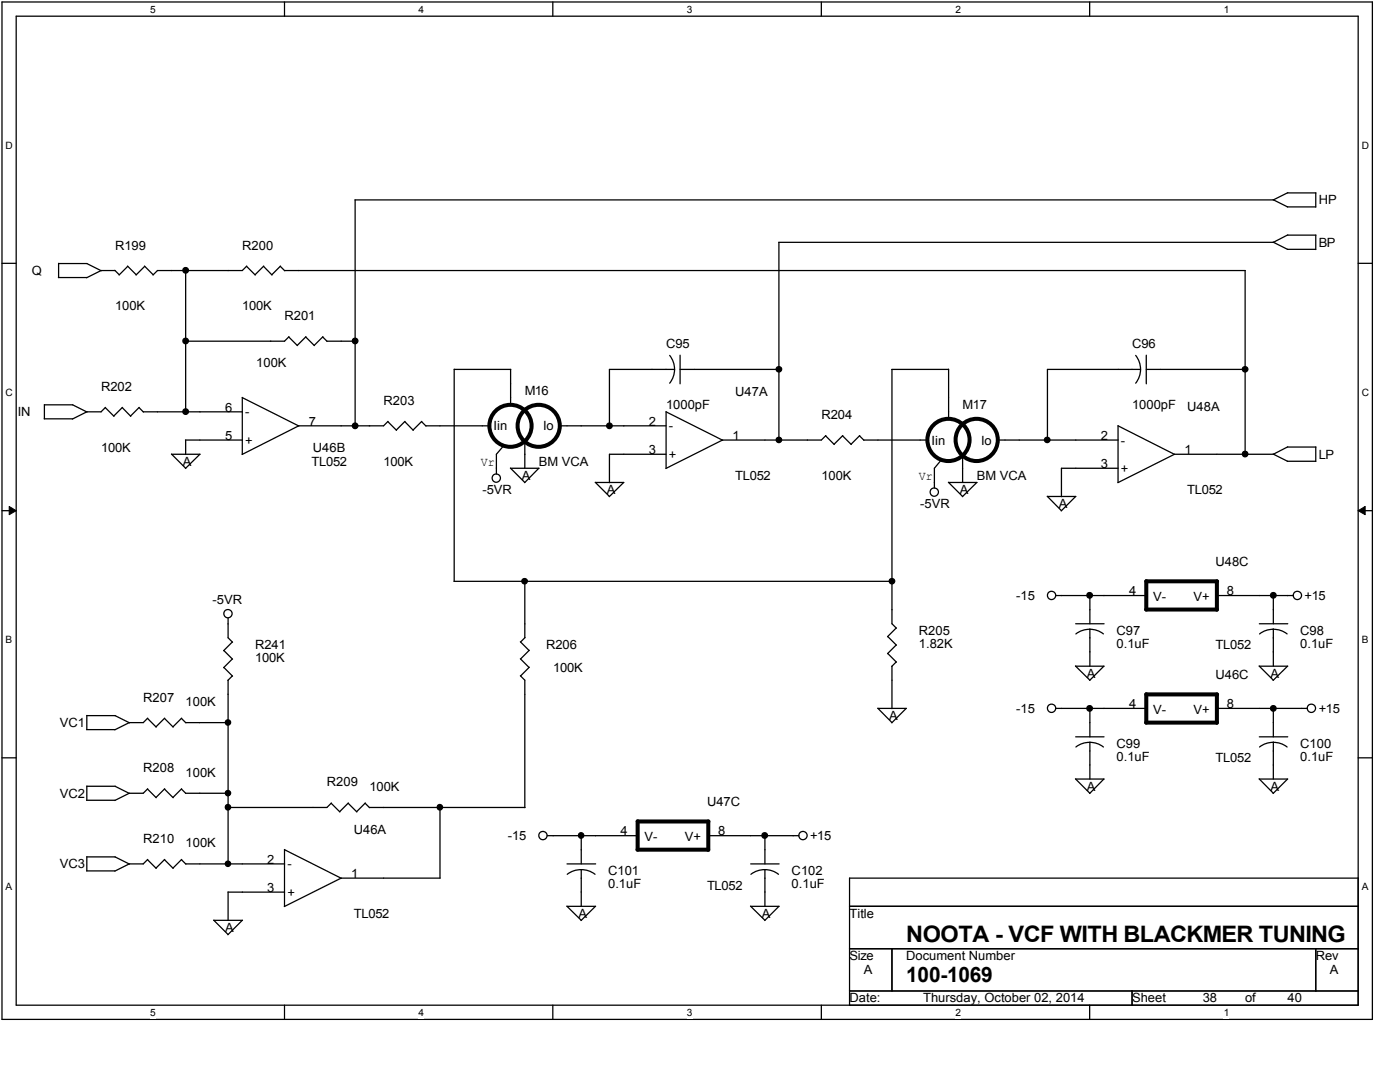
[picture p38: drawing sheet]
<svg xmlns="http://www.w3.org/2000/svg" width="279mm" height="216mm" viewBox="0 0 279 216" stroke-linecap="round" stroke-linejoin="round" font-family="sans-serif">
<defs><g id="words">
<text font-size="4.5" x="180.8" y="187.9">NOOTA - VCF WITH BLACKMER TUNING</text>
<text font-size="4.2" x="180.8" y="196">100-1069</text>
<g font-size="2.5">
<text x="263.2" y="40.8">HP</text>
<text x="23" y="49.8">R199</text>
<text x="48.4" y="49.8">R200</text>
<text x="263.2" y="49.2">BP</text>
<text x="6.3" y="54.9">Q</text>
<text x="23" y="61.9">100K</text>
<text x="48.4" y="61.9">100K</text>
<text x="56.8" y="63.9">R201</text>
<text x="132.9" y="69.5">C95</text>
<text x="225.9" y="69.5">C96</text>
<text x="20.2" y="78">R202</text>
<text x="51.1" y="73.2">100K</text>
<text x="3.5" y="83.1">IN</text>
<text x="44.9" y="82.1">6</text>
<text x="48.9" y="83.1">-</text>
<text x="76.5" y="80.8">R203</text>
<text x="104.7" y="78.8">M16</text>
<text x="132.9" y="81.6">1000pF</text>
<text x="146.7" y="79.1">U47A</text>
<text x="163.9" y="83.6">R204</text>
<text x="192.1" y="81.6">M17</text>
<text x="225.9" y="81.6">1000pF</text>
<text x="236.9" y="81.9">U48A</text>
<text x="44.9" y="87.8">5</text>
<text x="48.9" y="88.7">+</text>
<text x="61.6" y="84.9">7</text>
<text x="98.5" y="85.9">Iin</text>
<text x="108.4" y="85.9">Io</text>
<text x="129.5" y="84.9">2</text>
<text x="133.5" y="85.9">-</text>
<text x="146.2" y="87.8">1</text>
<text x="185.9" y="88.7">Iin</text>
<text x="195.8" y="88.7">Io</text>
<text x="219.7" y="87.8">2</text>
<text x="223.7" y="88.7">-</text>
<text x="20.2" y="90.1">100K</text>
<text x="36.5" y="92.9">A</text>
<text x="62.2" y="92.9">TL052</text>
<text x="62.5" y="90.1">U46B</text>
<text x="76.5" y="92.9">100K</text>
<text x="96" y="93">Vr</text>
<text x="104.1" y="95.7">A</text>
<text x="107.5" y="92.9">BM VCA</text>
<text x="129.5" y="90.6">3</text>
<text x="133.5" y="91.5">+</text>
<text x="146.7" y="95.7">TL052</text>
<text x="163.9" y="95.7">100K</text>
<text x="183.4" y="95.8">Vr</text>
<text x="194.9" y="95.7">BM VCA</text>
<text x="219.7" y="93.4">3</text>
<text x="223.7" y="94.3">+</text>
<text x="236.4" y="90.6">1</text>
<text x="263.2" y="91.5">LP</text>
<text x="96.3" y="98.6">-5VR</text>
<text x="121.1" y="98.6">A</text>
<text x="183.6" y="101.4">-5VR</text>
<text x="191.6" y="98.6">A</text>
<text x="211.3" y="101.4">A</text>
<text x="236.9" y="98.6">TL052</text>
<text x="242.6" y="112.9">U48C</text>
<text x="202.8" y="119.7">-15</text>
<text x="225.3" y="118.8">4</text>
<text x="230.2" y="120">V-</text>
<text x="238.2" y="120">V+</text>
<text x="244.8" y="118.8">8</text>
<text x="260.3" y="119.7">+15</text>
<text x="42.4" y="120.5">-5VR</text>
<text x="50.9" y="129.5">R241</text>
<text x="109" y="129.5">R206</text>
<text x="183.4" y="126.7">R205</text>
<text x="183.4" y="129.3">1.82K</text>
<text x="222.8" y="126.7">C97</text>
<text x="222.8" y="129.3">0.1uF</text>
<text x="242.6" y="129.5">TL052</text>
<text x="259.5" y="126.7">C98</text>
<text x="259.5" y="129.3">0.1uF</text>
<text x="50.9" y="132.1">100K</text>
<text x="110.4" y="134.1">100K</text>
<text x="216.9" y="135.2">A</text>
<text x="242.6" y="135.5">U46C</text>
<text x="253.6" y="135.2">A</text>
<text x="28.6" y="140">R207</text>
<text x="37.1" y="140.8">100K</text>
<text x="177.5" y="143.6">A</text>
<text x="202.8" y="142.2">-15</text>
<text x="225.3" y="141.3">4</text>
<text x="230.2" y="142.5">V-</text>
<text x="238.2" y="142.5">V+</text>
<text x="244.8" y="141.3">8</text>
<text x="263.2" y="142.2">+15</text>
<text x="12" y="145.1">VC1</text>
<text x="222.8" y="149.3">C99</text>
<text x="259.5" y="149.3">C100</text>
<text x="28.6" y="154.1">R208</text>
<text x="37.1" y="154.9">100K</text>
<text x="222.8" y="151.9">0.1uF</text>
<text x="242.6" y="152.1">TL052</text>
<text x="259.5" y="151.9">0.1uF</text>
<text x="12" y="159.2">VC2</text>
<text x="65.2" y="156.9">R209</text>
<text x="73.7" y="157.7">100K</text>
<text x="141.1" y="160.9">U47C</text>
<text x="216.9" y="157.7">A</text>
<text x="253.6" y="157.7">A</text>
<text x="70.6" y="166.5">U46A</text>
<text x="101.4" y="167.6">-15</text>
<text x="123.8" y="166.7">4</text>
<text x="128.7" y="167.9">V-</text>
<text x="136.7" y="167.9">V+</text>
<text x="143.3" y="166.7">8</text>
<text x="161.7" y="167.6">+15</text>
<text x="12" y="173.3">VC3</text>
<text x="28.6" y="168.2">R210</text>
<text x="37.1" y="169">100K</text>
<text x="53.3" y="172.3">2</text>
<text x="57.4" y="173.3">-</text>
<text x="53.3" y="178">3</text>
<text x="57.4" y="178.9">+</text>
<text x="70.1" y="175.2">1</text>
<text x="121.4" y="174.7">C101</text>
<text x="121.4" y="177.2">0.1uF</text>
<text x="141.1" y="177.5">TL052</text>
<text x="158" y="174.7">C102</text>
<text x="158" y="177.2">0.1uF</text>
<text x="45" y="185.9">A</text>
<text x="70.6" y="183.1">TL052</text>
<text x="115.4" y="183.1">A</text>
<text x="152.1" y="183.1">A</text>
<text x="169.5" y="183.1">Title</text>
<text x="169.5" y="191.6">Size</text>
<text x="180.8" y="191.6">Document Number</text>
<text x="262.6" y="191.6">Rev</text>
<text x="172.4" y="194.4">A</text>
<text x="265.4" y="194.4">A</text>
<text x="169.5" y="200">Date:</text>
<text x="184.2" y="200">Thursday, October 02, 2014</text>
<text x="225.9" y="200">Sheet</text>
<text x="240" y="200">38</text>
<text x="248.5" y="200">of</text>
<text x="257" y="200">40</text>
</g>
<g font-size="2">
<text x="30" y="2.6">5</text>
<text x="83.5" y="2.6">4</text>
<text x="137.1" y="2.6">3</text>
<text x="190.7" y="2.6">2</text>
<text x="244.2" y="2.6">1</text>
<text x="1.1" y="29.7">D</text>
<text x="271.8" y="29.7">D</text>
<text x="1.1" y="79">C</text>
<text x="271.8" y="79">C</text>
<text x="1.1" y="128.4">B</text>
<text x="271.8" y="128.4">B</text>
<text x="1.1" y="177.7">A</text>
<text x="271.8" y="177.7">A</text>
<text x="30" y="202.7">5</text>
<text x="83.5" y="202.7">4</text>
<text x="137.1" y="202.7">3</text>
<text x="190.7" y="202.7">2</text>
<text x="244.2" y="202.7">1</text>
</g>
</g></defs>
<path d="M.4 .4h273.5v203h-273.5zM3.2 3.2h267.9v197.4h-267.9z" fill="none" stroke="#000" stroke-width=".25"/>
<g fill="#fff">
<path d="M30 .7h1.1v2.3h-1.1z"/>
<path d="M30 200.9h1.1v2.3h-1.1z"/>
</g>
<path d="M56.8 .4v2.8M56.8 200.6v2.8" fill="none" stroke="#000" stroke-width=".25"/>
<g fill="#fff">
<path d="M83.5 .7h1.1v2.3h-1.1z"/>
<path d="M83.5 200.9h1.1v2.3h-1.1z"/>
</g>
<path d="M110.3 .4v2.8M110.3 200.6v2.8" fill="none" stroke="#000" stroke-width=".25"/>
<g fill="#fff">
<path d="M137.1 .7h1.1v2.3h-1.1z"/>
<path d="M137.1 200.9h1.1v2.3h-1.1z"/>
</g>
<path d="M163.9 .4v2.8M163.9 200.6v2.8" fill="none" stroke="#000" stroke-width=".25"/>
<g fill="#fff">
<path d="M190.7 .7h1.1v2.3h-1.1z"/>
<path d="M190.7 200.9h1.1v2.3h-1.1z"/>
</g>
<path d="M217.5 .4v2.8M217.5 200.6v2.8" fill="none" stroke="#000" stroke-width=".25"/>
<g fill="#fff">
<path d="M244.2 .7h1.1v2.3h-1.1z"/>
<path d="M244.2 200.9h1.1v2.3h-1.1z"/>
<path d="M1.1 27.9h1.5v2.2h-1.5z"/>
<path d="M271.8 27.9h1.4v2.2h-1.4z"/>
<path d="M1.1 77.2h1.5v2.2h-1.5z"/>
<path d="M271.8 77.2h1.4v2.2h-1.4z"/>
</g>
<path d="M.4 52.5h2.8M271.1 52.5h2.8" fill="none" stroke="#000" stroke-width=".25"/>
<g fill="#fff">
<path d="M1.1 126.5h1.3v2.3h-1.3z"/>
<path d="M271.8 126.5h1.3v2.3h-1.3z"/>
</g>
<path d="M.4 101.9h2.8M271.1 101.9h2.8" fill="none" stroke="#000" stroke-width=".25"/>
<path d="M1.8 101.1l1.4 .8-1.4 .8zM271.1 101.9l1.3-.8v1.6z" fill="#000"/>
<path d="M1.8 101.1l1.4 .8-1.4 .8zM271.1 101.9l1.3-.8v1.6z" fill="none" stroke="#000" stroke-width=".2"/>
<g fill="#fff">
<path d="M1.1 175.9h1.3v2.2h-1.3z"/>
<path d="M271.8 175.9h1.3v2.2h-1.3z"/>
</g>
<g fill="none" stroke="#000" stroke-width=".25">
<path d="M70.9 39.9v45.1M254.1 39.8l2.9 1.5M257 38.5h5.6M257 38.4l-2.9 1.5h-183.3M262.6 38.5v2.8M11.7 52.6h5.7M11.7 52.5v2.9h5.6M17.3 52.6l2.9 1.4M22.9 53.9l.9 .9M23 54h-2.8l-2.9 1.4M25.5 53.1l1.7 1.7M25.5 53.1l-1.7 1.8"/>
<path d="M28.8 53.1l1.8 1.7M28.9 53.1l-1.8 1.8M37.1 54v28.2M49.2 53.1l1.7 1.8M49.2 53.1l-.8 .9h-17l-.9 .9M52.6 53.1l1.7 1.8M52.6 53.1l-1.7 1.7M55.9 53.1l.9 .9M56 53.1l-1.8 1.7M56.8 54h191.7M155.4 48.4v39.4M248.5 54v36.7"/>
<path d="M254.1 48.3l2.9 1.5M256.9 49.8h5.7M256.9 41.3h5.7M257 46.9h5.6M257 46.9l-2.9 1.5h-98.7M262.6 46.9v2.9M48.4 79.3v11.3M48.4 79.3l11.3 5.7M57.6 67.2l1.8 1.8M57.7 67.2l-.9 .9h-19.7M61 67.2l1.7 1.8M61.1 67.2l-1.8 1.7"/>
<path d="M64.4 67.2l.9 .9M64.4 67.2l-1.7 1.7M65.2 68.1h5.7M101.9 73.7v7.1M101.9 73.7h-11.3v42.3M133.6 70.9l.8 1.3 .2 1.5M134.6 73.7l-.2 1.4-.8 1.4M134.6 73.7h-13v11.3M135.7 70.9v5.7M135.7 73.7h19.8M178 73.7h11.3v9.9M178 73.7v50.8l.9 .9"/>
<path d="M226.6 70.9l.8 1.3 .2 1.5M227.6 73.7l-.2 1.4-.8 1.4M227.6 73.7h-18.6v14.1M228.8 73.7h19.7M228.8 70.9v5.7M8.8 83.6h5.7M8.9 80.8h5.6M8.9 80.7v2.9M14.5 80.8l2.9 1.4M21 81.3l1.7 1.8M21.1 81.3l-.9 .9h-2.9l-2.9 1.4M24.4 81.3l1.7 1.8"/>
<path d="M24.4 81.3l-1.7 1.7M27.7 81.3l.9 .9M27.8 81.3l-1.8 1.7M28.6 82.2h19.8M34.2 90.6l2.9 2.8M34.3 90.6h5.6M37 87.8h11.4M37.1 87.8v2.9M39.9 90.6l-2.9 2.9M77.4 84.1l1.7 1.8M77.4 84.1l-.9 .9h-16.9l-11.3 5.7M80.8 84.1l1.7 1.8"/>
<path d="M80.8 84.1l-1.7 1.7M84.1 84.1l.9 .9M84.2 84.1l-1.8 1.7M85 85h12.7M100.5 88.9l-1.4 1.7v4M101.9 93.4l2.8 2.9M101.9 93.4h5.7M104.7 88.1v5.3M107.5 93.4l-2.8 2.9M111.7 85h21.2M118.8 96.2l2.8 2.9M118.8 96.3h5.7l-2.9 2.8"/>
<path d="M132.9 90.6h-11.3v5.7M132.9 82.1v11.3M132.9 82.2l11.3 5.6M164.8 87l1.7 1.7M164.8 86.9l-.9 .9h-19.7l-11.3 5.7M168.1 87l1.8 1.7M168.2 86.9l-1.7 1.8M171.5 87l.9 .8M171.6 86.9l-1.8 1.8M172.4 87.8h12.7M187.9 91.7l-1.4 1.7v4M189.3 96.2l2.8 2.9 2.8-2.8"/>
<path d="M189.3 96.3h5.7M192.1 90.9v5.4M199.1 87.8h24M209 99l2.8 2.9M209 99.1h5.7l-2.9 2.8M223.1 93.4h-11.3v5.7M223.1 84.9v11.4M223.1 85l11.3 5.7M254.1 90.6l2.9 1.4M256.9 92h5.7M257 89.2h5.6M257 89.2l-2.9 1.4h-19.7l-11.3 5.7"/>
<path d="M262.6 89.2v2.9M90.6 116h87.5M104.7 116v11.3M210.7 118.8h18.1M217.5 118.8v5.7M242.9 118.8h15.2M254.1 118.8v5.7M44.7 133.2l1.7 1.7M45.5 123.3v4l.9 .8M45.5 135.7v36.7M46.4 128.1l-1.8 1.7 1.8 1.7M46.4 131.5l-1.8 1.7"/>
<path d="M46.4 134.9l-.9 .9M103.8 134.8l.9 .9v25.5M103.8 131.4l1.8 1.8M103.8 128.1l1.8 1.7M104.8 127.2l-.9 .9M105.6 133.1l-1.7 1.8M105.6 129.8l-1.7 1.7M177.2 127l1.7 1.7M177.2 130.4l1.7 1.7M178 132.9v8.5M178.9 125.3l-1.8 1.7M178.9 128.7l-1.8 1.7"/>
<path d="M178.9 132.1l-.9 .9M214.6 132.9l2.9 2.8M214.7 132.9h5.6M214.7 124.5h5.6M217.5 125.6l1.4 .2 1.3 .7M217.5 125.6l-1.5 .2-1.3 .7M217.5 125.6v7.3M220.3 132.9l-2.8 2.9M251.3 132.9l2.8 2.8M251.3 132.9h5.7M251.3 124.5h5.7M254.1 125.6l1.5 .2 1.3 .7"/>
<path d="M254.1 125.6l-1.4 .2-1.3 .7M254.1 125.6v7.3M257 132.9l-2.9 2.9M.4 151.2h2.8M17.3 145.6h5.7M17.3 159.7h5.7M17.3 142.8h5.7M17.3 142.8v2.8M17.3 156.8v2.9M17.3 156.9h5.7M23 142.8l2.8 1.4M23 156.9l2.8 1.4"/>
<path d="M29.4 143.3l1.8 1.8M29.4 157.4l1.8 1.8M29.5 143.3l-.9 .9h-2.8l-2.9 1.4M29.5 157.4l-.9 .9h-2.8l-2.9 1.4M32.8 143.3l1.8 1.8M32.8 157.4l1.8 1.8M32.9 143.3l-1.8 1.7M32.9 157.4l-1.8 1.7M36.2 143.3l.9 .9M36.2 157.4l.9 .9h8.4M36.2 143.3l-1.7 1.7M36.2 157.4l-1.7 1.7"/>
<path d="M37.1 144.2h8.4M175.2 141.3l2.8 2.9M175.2 141.4h5.7M180.8 141.4l-2.8 2.8M210.7 141.4h18.1M214.6 155.4l2.9 2.9 2.8-2.9M214.7 155.4h5.6M214.7 147h5.6M217.5 148.1l1.4 .3 1.3 .7M217.5 148.1l-1.5 .3-1.3 .7M217.5 141.3v5.7M217.5 148.1v7.3"/>
<path d="M242.9 141.4h18M251.3 155.4l2.8 2.9M251.3 155.4h5.7M251.3 147h5.7M254.1 148.1l1.5 .3 1.3 .7M254.1 148.1l-1.4 .3-1.3 .7M254.1 141.3v5.7M254.1 148.1v7.3M257 155.4l-2.9 2.9M271.1 151.2h2.8M17.3 173.8h5.7M17.3 170.9v2.9"/>
<path d="M17.3 171h5.7M23 171l2.8 1.4M29.4 171.5l1.8 1.8M29.5 171.5l-.9 .9h-2.8l-2.9 1.4M32.8 171.5l1.8 1.8M32.9 171.5l-1.8 1.7M36.2 171.5l.9 .9M36.2 171.5l-1.7 1.7M37.1 172.4h19.7M45.5 178v5.6M45.5 178h11.3M56.8 169.5v11.3"/>
<path d="M56.8 169.5l11.3 5.8M66.1 160.3l1.7 1.7M66.1 160.2l-.9 .9h-19.7M67.8 162l1.7-1.8 1.7 1.8M72.9 160.3l.9 .9M72.9 160.2l-1.7 1.8M73.7 161.1h31.1M87.8 161.1v14.1M87.8 175.2h-19.7l-11.4 5.7M109.2 166.8h18.1M113.2 172.4h5.7M116 173.5l1.4 .3 1.3 .7"/>
<path d="M116 173.5l-1.5 .3-1.3 .7M116 166.7v5.7M116 173.5v7.3M141.4 166.8h18M149.8 172.4h5.7M152.7 173.5l1.4 .3 1.3 .7M152.7 173.5l-1.5 .3-1.3 .7M152.7 166.7v5.7M152.7 173.5v7.3M169.5 175.2h101.6v25.4h-101.6zM42.6 183.6l2.9 2.9M42.7 183.6h5.7"/>
<path d="M48.4 183.6l-2.9 2.9M113.1 180.8l2.9 2.8M113.2 180.8h5.7M118.8 180.8l-2.8 2.9M149.8 180.8l2.9 2.8M149.8 180.8h5.7M155.4 180.8l-2.8 2.9M169.5 180.8h101.6M169.5 189.3h101.6M169.5 197.7h101.6M178 189.3v8.4M225.9 197.7v2.9"/>
<path d="M262.6 189.3v8.4"/>
<circle cx="37" cy="53.9" r=".56"/>
<circle cx="37" cy="68" r=".56"/>
<circle cx="70.9" cy="68" r=".56"/>
<circle cx="155.5" cy="73.7" r=".55"/>
<circle cx="248.5" cy="73.7" r=".55"/>
<circle cx="37" cy="82.1" r=".56"/>
<circle cx="70.9" cy="85" r=".56"/>
<circle cx="99" cy="95.4" r=".83"/>
<circle cx="121.6" cy="85" r=".56"/>
<circle cx="155.5" cy="87.8" r=".55"/>
<circle cx="186.5" cy="98.2" r=".83"/>
<circle cx="209" cy="87.8" r=".55"/>
<circle cx="248.5" cy="90.6" r=".56"/>
<circle cx="104.7" cy="116" r=".55"/>
<circle cx="178" cy="116" r=".55"/>
<circle cx="209.9" cy="118.8" r=".83"/>
<circle cx="217.5" cy="118.8" r=".56"/>
<circle cx="254.1" cy="118.8" r=".56"/>
<circle cx="258.9" cy="118.8" r=".83"/>
<circle cx="45.5" cy="122.4" r=".83"/>
<circle cx="45.5" cy="158.3" r=".54"/>
<circle cx="45.5" cy="144.2" r=".54"/>
<circle cx="209.9" cy="141.3" r=".83"/>
<circle cx="217.5" cy="141.3" r=".56"/>
<circle cx="254.1" cy="141.3" r=".56"/>
<circle cx="261.7" cy="141.3" r=".83"/>
<circle cx="45.5" cy="161.1" r=".55"/>
<circle cx="45.5" cy="172.4" r=".54"/>
<circle cx="87.8" cy="161.1" r=".55"/>
<circle cx="108.4" cy="166.7" r=".83"/>
<circle cx="116" cy="166.7" r=".55"/>
<circle cx="152.6" cy="166.7" r=".56"/>
<circle cx="160.2" cy="166.7" r=".83"/>
</g>
<g fill="none" stroke="#000" stroke-width=".8">
<path d="M228.8 116h14.1v5.7M228.8 116v5.6M228.7 121.6h14.2M228.8 138.6h14.1v5.6M228.8 138.5v5.7M228.7 144.2h14.2M127.2 169.5h14.2M141.4 163.9v5.7M141.4 163.9h-14.1v5.6"/>
<circle cx="101.9" cy="85" r="4.2"/>
<circle cx="107.5" cy="85" r="4.2"/>
<circle cx="189.3" cy="87.8" r="4.2"/>
<circle cx="194.9" cy="87.8" r="4.2"/>
</g>
<g fill="#000">
<circle cx="37" cy="53.9" r=".56"/>
<circle cx="37" cy="68" r=".56"/>
<circle cx="70.9" cy="68" r=".56"/>
<circle cx="155.5" cy="73.7" r=".55"/>
<circle cx="248.5" cy="73.7" r=".55"/>
<circle cx="37" cy="82.1" r=".56"/>
<circle cx="70.9" cy="85" r=".56"/>
<circle cx="121.6" cy="85" r=".56"/>
<circle cx="155.5" cy="87.8" r=".55"/>
<circle cx="209" cy="87.8" r=".55"/>
<circle cx="248.5" cy="90.6" r=".56"/>
<circle cx="104.7" cy="116" r=".55"/>
<circle cx="178" cy="116" r=".55"/>
<circle cx="217.5" cy="118.8" r=".56"/>
<circle cx="254.1" cy="118.8" r=".56"/>
<circle cx="45.5" cy="158.3" r=".54"/>
<circle cx="45.5" cy="144.2" r=".54"/>
<circle cx="217.5" cy="141.3" r=".56"/>
<circle cx="254.1" cy="141.3" r=".56"/>
<circle cx="45.5" cy="161.1" r=".55"/>
<circle cx="45.5" cy="172.4" r=".54"/>
<circle cx="87.8" cy="161.1" r=".55"/>
<circle cx="116" cy="166.7" r=".55"/>
<circle cx="152.6" cy="166.7" r=".56"/>
</g>
<use href="#words"/>
</svg>
